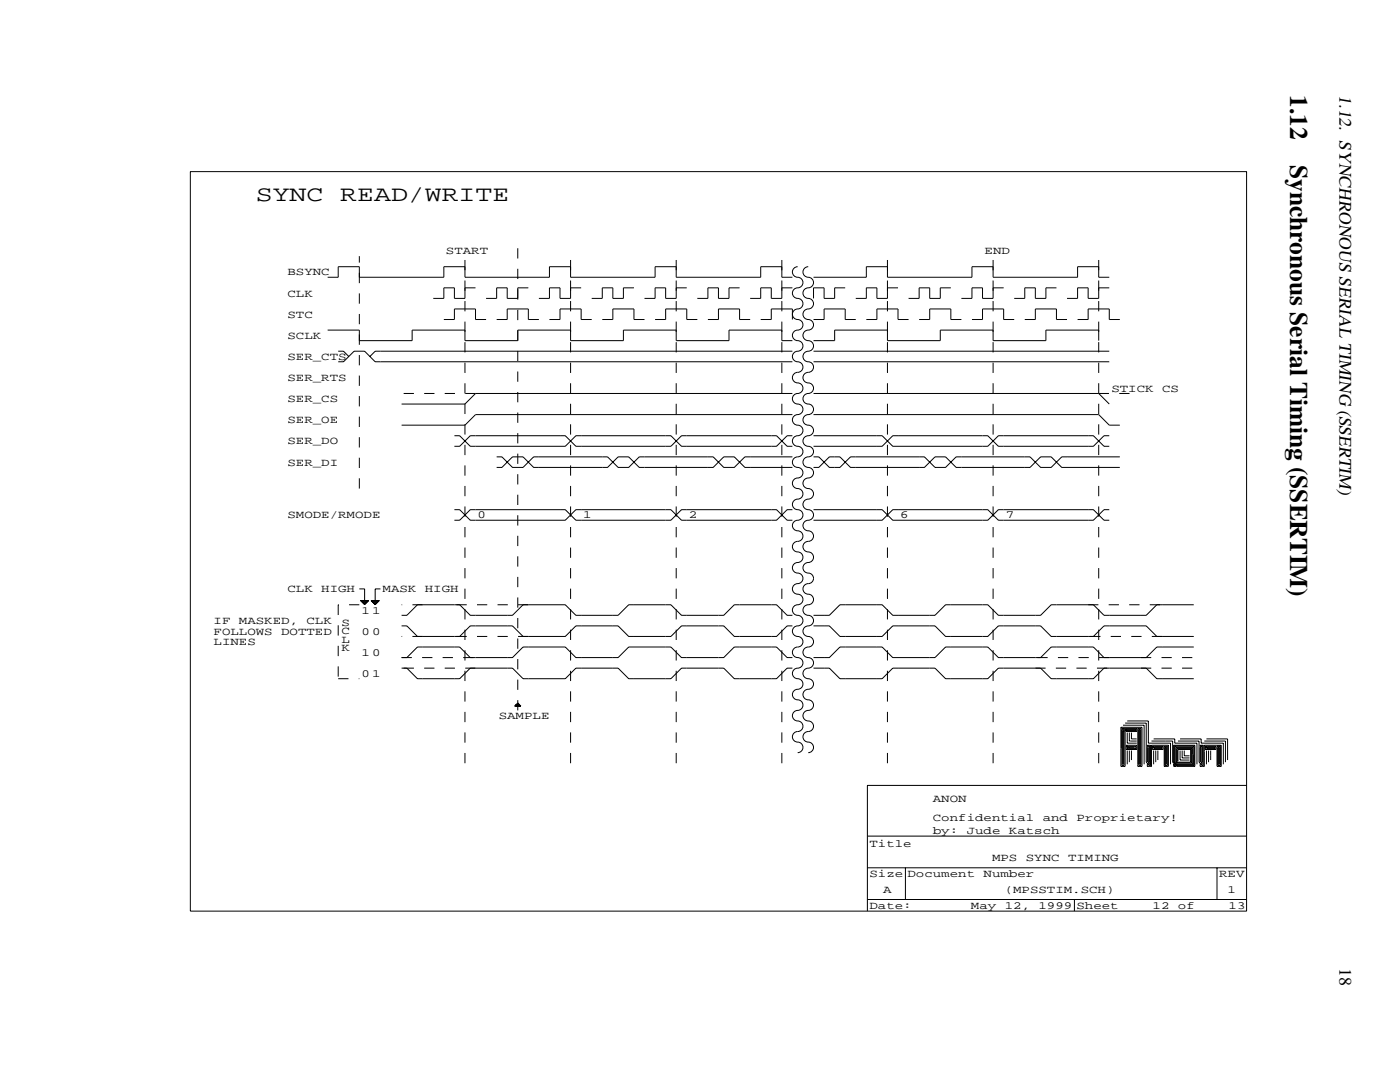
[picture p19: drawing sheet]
<svg xmlns="http://www.w3.org/2000/svg" width="279mm" height="216mm" viewBox="0 0 279 216" stroke-linecap="round" stroke-linejoin="round" font-family="sans-serif">
<defs><g id="words">
<g font-size="5.1">
<text x="257.5" y="19" transform="rotate(90 257.5 19)">1.12</text>
<text x="257.5" y="32.9" transform="rotate(90 257.5 32.9)">Synchronous Serial Timing (SSERTIM)</text>
</g>
<g font-size="4.4">
<text x="51.1" y="40">SYNC</text>
<text x="67.9" y="40">READ/WRITE</text>
</g>
<text font-size="3.6" x="267.4" y="19" transform="rotate(90 267.4 19)">1.12. SYNCHRONOUS SERIAL TIMING (SSERTIM)</text>
<text font-size="3.5" x="267.4" y="193.2" transform="rotate(90 267.4 193.2)">18</text>
<g font-size="2.2">
<text x="89" y="50.8">START</text>
<text x="196.5" y="50.8">END</text>
<text x="57.4" y="59.2">CLK</text>
<text x="57.4" y="55">BSYNC</text>
<text x="57.4" y="63.4">STC</text>
<text x="57.4" y="67.6">SCLK</text>
<text x="57.4" y="71.8">SER_CTS</text>
<text x="57.4" y="76">SER_RTS</text>
<text x="57.4" y="80.3">SER_CS</text>
<text x="221.8" y="78.2">STICK</text>
<text x="231.9" y="78.2">CS</text>
<text x="57.4" y="84.5">SER_OE</text>
<text x="57.4" y="88.7">SER_DO</text>
<text x="57.4" y="92.9">SER_DI</text>
<text x="57.4" y="103.4">SMODE/RMODE</text>
<text x="95.3" y="103.5">0</text>
<text x="116.4" y="103.5">1</text>
<text x="137.5" y="103.5">2</text>
<text x="179.6" y="103.5">6</text>
<text x="200.7" y="103.5">7</text>
<text x="57.4" y="118.2">CLK</text>
<text x="64.1" y="118.2">HIGH</text>
<text x="76.4" y="118.2">MASK</text>
<text x="84.8" y="118.2">HIGH</text>
<text x="42.6" y="124.5">IF</text>
<text x="47.7" y="124.5">MASKED,</text>
<text x="61.2" y="124.5">CLK</text>
<text x="68.1" y="124.9">S</text>
<text x="72.1" y="122.4">1 1</text>
<text x="42.6" y="126.6">FOLLOWS</text>
<text x="42.6" y="128.7">LINES</text>
<text x="56.1" y="126.6">DOTTED</text>
<text x="68.1" y="126.6">C</text>
<text x="68.1" y="128.3">L</text>
<text x="68.1" y="129.9">K</text>
<text x="72.1" y="126.6">0</text>
<text x="72.1" y="130.9">1</text>
<text x="74.2" y="126.6">0</text>
<text x="74.2" y="130.9">0</text>
<text x="72.1" y="135.1">0</text>
<text x="74.2" y="135.1">1</text>
<text x="99.5" y="143.5">SAMPLE</text>
<text x="186.2" y="160.1">ANON</text>
<text x="186.2" y="166.4">by:</text>
<text x="186.2" y="163.9">Confidential</text>
<text x="192.9" y="166.4">Jude</text>
<text x="201.4" y="166.4">Katsch</text>
<text x="208.1" y="163.9">and</text>
<text x="214.8" y="163.9">Proprietary!</text>
<text x="173.5" y="168.9">Title</text>
<text x="198" y="171.9">MPS</text>
<text x="204.7" y="171.9">SYNC</text>
<text x="213.2" y="171.9">TIMING</text>
<text x="173.5" y="175.1">Size Document</text>
<text x="176.3" y="178.2">A</text>
<text x="196.3" y="175.1">Number</text>
<text x="200.5" y="178.2">(MPSSTIM.SCH)</text>
<text x="243.3" y="175.1">REV</text>
<text x="245" y="178.2">1</text>
<text x="173.5" y="181.4">Date:</text>
<text x="193.8" y="181.4">May</text>
<text x="200.5" y="181.4">12,</text>
<text x="207.3" y="181.4">1999 Sheet</text>
<text x="230" y="181.4">12</text>
<text x="235.1" y="181.4">of</text>
<text x="245.2" y="181.4">13</text>
</g>
</g></defs>
<g fill="none" stroke="#000" stroke-width=".2">
<path d="M38 34.2h210.8v147.6h-210.8zM65.4 55.3h2.1v-2.1h4.2v2.1h16.9v-2.1h4.2v2.1h16.9v-2.1h4.2v2.1h16.8v-2.1h4.3v2.1h16.8v-2.1h4.2v2.1h2.1M94.9 57.4h-2.1v2.1h-2.1v-2.1h-2.1v2.1h-2.1M105.4 57.4h-2.1v2.1h-2.1v-2.1h-2.1v2.1h-2.1M116 57.4h-2.1v2.1h-2.1v-2.1h-2.1v2.1h-2.2M126.5 57.4h-2.1v2.1h-2.1v-2.1h-2.1v2.1h-2.1M137.1 57.4h-2.1v2.1h-2.2v-2.1h-2.1v2.1h-2.1M147.6 57.4h-2.1v2.1h-2.1v-2.1h-2.1v2.1h-2.1M158.1 57.4h-2.1v2.1h-2.1v-2.1h-2.1v2.1h-2.1M159.2 53.2a1.1 1.1 0 0 0-1 1.3 1.1 1.1 0 0 0 1.3 .9 1.11 1.11 0 0 1 .7 1.3 1.11 1.11 0 0 1-1.3 .8 1.11 1.11 0 0 0-.7 1.4 1.11 1.11 0 0 0 1.3 .7 1.11 1.11 0 0 1 .7 1.4 1.11 1.11 0 0 1-1.3 .7 1.11 1.11 0 0 0-.7 1.4 1.11 1.11 0 0 0 1.3 .7 1.11 1.11 0 0 1 .7 1.4 1.11 1.11 0 0 1-1.3 .7 1.11 1.11 0 0 0-.7 1.4 1.11 1.11 0 0 0 1.3 .7 1.11 1.11 0 0 1 .7 1.4 1.11 1.11 0 0 1-1.3 .7 1.11 1.11 0 0 0-.7 1.4 1.11 1.11 0 0 0 1.3 .7 1.11 1.11 0 0 1 .7 1.4 1.11 1.11 0 0 1-1.3 .8 1.11 1.11 0 0 0-.7 1.3 1.11 1.11 0 0 0 1.3 .8 1.11 1.11 0 0 1 .7 1.3 1.11 1.11 0 0 1-1.3 .8 1.11 1.11 0 0 0-.7 1.3 1.11 1.11 0 0 0 1.3 .8 1.11 1.11 0 0 1 .7 1.3 1.11 1.11 0 0 1-1.3 .8 1.11 1.11 0 0 0-.7 1.3 1.11 1.11 0 0 0 1.3 .8 1.11 1.11 0 0 1 .7 1.4 1.11 1.11 0 0 1-1.3 .7 1.11 1.11 0 0 0-.7 1.4 1.11 1.11 0 0 0 1.3 .7 1.11 1.11 0 0 1 .7 1.4 1.11 1.11 0 0 1-1.3 .7 1.11 1.11 0 0 0-.7 1.4 1.11 1.11 0 0 0 1.3 .7 1.11 1.11 0 0 1 .7 1.4 1.11 1.11 0 0 1-1.3 .7 1.11 1.11 0 0 0-.7 1.4 1.11 1.11 0 0 0 1.3 .7 1.11 1.11 0 0 1 .7 1.4 1.11 1.11 0 0 1-1.3 .7 1.11 1.11 0 0 0-.7 1.4 1.11 1.11 0 0 0 1.3 .8 1.11 1.11 0 0 1 .7 1.3 1.11 1.11 0 0 1-1.3 .8 1.11 1.11 0 0 0-.7 1.3 1.11 1.11 0 0 0 1.3 .8 1.11 1.11 0 0 1 .7 1.3 1.11 1.11 0 0 1-1.3 .8 1.11 1.11 0 0 0-.7 1.3 1.11 1.11 0 0 0 1.3 .8 1.11 1.11 0 0 1 .7 1.4 1.11 1.11 0 0 1-1.3 .7 1.11 1.11 0 0 0-.7 1.4 1.11 1.11 0 0 0 1.3 .7 1.11 1.11 0 0 1 .7 1.4 1.11 1.11 0 0 1-1.3 .7 1.11 1.11 0 0 0-.7 1.4 1.11 1.11 0 0 0 1.3 .7 1.11 1.11 0 0 1 .7 1.4 1.11 1.11 0 0 1-1.3 .7 1.11 1.11 0 0 0-.7 1.4 1.11 1.11 0 0 0 1.3 .7 1.11 1.11 0 0 1 .7 1.4 1.11 1.11 0 0 1-1.3 .7 1.11 1.11 0 0 0-.7 1.4 1.11 1.11 0 0 0 1.3 .7 1.11 1.11 0 0 1 .7 1.4 1.11 1.11 0 0 1-1.3 .8 1.11 1.11 0 0 0-.7 1.3 1.11 1.11 0 0 0 1.3 .8 1.11 1.11 0 0 1 .7 1.3 1.11 1.11 0 0 1-1.3 .8 1.11 1.11 0 0 0-.7 1.3 1.11 1.11 0 0 0 1.3 .8 1.11 1.11 0 0 1 .7 1.3 1.11 1.11 0 0 1-1.3 .8 1.11 1.11 0 0 0-.7 1.4 1.11 1.11 0 0 0 1.3 .7 1.11 1.11 0 0 1 .7 1.4 1.11 1.11 0 0 1-1.3 .7 1.11 1.11 0 0 0-.7 1.4 1.11 1.11 0 0 0 1.3 .7 1.11 1.11 0 0 1 .7 1.4 1.11 1.11 0 0 1-1.3 .7 1.11 1.11 0 0 0-.7 1.4 1.11 1.11 0 0 0 1.3 .7 1.05 1.05 0 0 1 .7 1.2 1.05 1.05 0 0 1-1 .9M161.3 53.2a1.1 1.1 0 0 0-1 1.3 1.1 1.1 0 0 0 1.3 .9 1.11 1.11 0 0 1 .7 1.3 1.11 1.11 0 0 1-1.3 .8 1.11 1.11 0 0 0-.7 1.4 1.11 1.11 0 0 0 1.3 .7 1.11 1.11 0 0 1 .7 1.4 1.11 1.11 0 0 1-1.3 .7 1.11 1.11 0 0 0-.7 1.4 1.11 1.11 0 0 0 1.3 .7 1.11 1.11 0 0 1 .7 1.4 1.11 1.11 0 0 1-1.3 .7 1.11 1.11 0 0 0-.7 1.4 1.11 1.11 0 0 0 1.3 .7 1.11 1.11 0 0 1 .7 1.4 1.11 1.11 0 0 1-1.3 .7 1.11 1.11 0 0 0-.7 1.4 1.11 1.11 0 0 0 1.3 .7 1.11 1.11 0 0 1 .7 1.4 1.11 1.11 0 0 1-1.3 .8 1.11 1.11 0 0 0-.7 1.3 1.11 1.11 0 0 0 1.3 .8 1.11 1.11 0 0 1 .7 1.3 1.11 1.11 0 0 1-1.3 .8 1.11 1.11 0 0 0-.7 1.3 1.11 1.11 0 0 0 1.3 .8 1.11 1.11 0 0 1 .7 1.3 1.11 1.11 0 0 1-1.3 .8 1.11 1.11 0 0 0-.7 1.3 1.11 1.11 0 0 0 1.3 .8 1.11 1.11 0 0 1 .7 1.4 1.11 1.11 0 0 1-1.3 .7 1.11 1.11 0 0 0-.7 1.4 1.11 1.11 0 0 0 1.3 .7 1.11 1.11 0 0 1 .7 1.4 1.11 1.11 0 0 1-1.3 .7 1.11 1.11 0 0 0-.7 1.4 1.11 1.11 0 0 0 1.3 .7 1.11 1.11 0 0 1 .7 1.4 1.11 1.11 0 0 1-1.3 .7 1.11 1.11 0 0 0-.7 1.4 1.11 1.11 0 0 0 1.3 .7 1.11 1.11 0 0 1 .7 1.4 1.11 1.11 0 0 1-1.3 .7 1.11 1.11 0 0 0-.7 1.4 1.11 1.11 0 0 0 1.3 .8 1.11 1.11 0 0 1 .7 1.3 1.11 1.11 0 0 1-1.3 .8 1.11 1.11 0 0 0-.7 1.3 1.11 1.11 0 0 0 1.3 .8 1.11 1.11 0 0 1 .7 1.3 1.11 1.11 0 0 1-1.3 .8 1.11 1.11 0 0 0-.7 1.3 1.11 1.11 0 0 0 1.3 .8 1.11 1.11 0 0 1 .7 1.4 1.11 1.11 0 0 1-1.3 .7 1.11 1.11 0 0 0-.7 1.4 1.11 1.11 0 0 0 1.3 .7 1.11 1.11 0 0 1 .7 1.4 1.11 1.11 0 0 1-1.3 .7 1.11 1.11 0 0 0-.7 1.4 1.11 1.11 0 0 0 1.3 .7 1.11 1.11 0 0 1 .7 1.4 1.11 1.11 0 0 1-1.3 .7 1.11 1.11 0 0 0-.7 1.4 1.11 1.11 0 0 0 1.3 .7 1.11 1.11 0 0 1 .7 1.4 1.11 1.11 0 0 1-1.3 .7 1.11 1.11 0 0 0-.7 1.4 1.11 1.11 0 0 0 1.3 .7 1.11 1.11 0 0 1 .7 1.4 1.11 1.11 0 0 1-1.3 .8 1.11 1.11 0 0 0-.7 1.3 1.11 1.11 0 0 0 1.3 .8 1.11 1.11 0 0 1 .7 1.3 1.11 1.11 0 0 1-1.3 .8 1.11 1.11 0 0 0-.7 1.3 1.11 1.11 0 0 0 1.3 .8 1.11 1.11 0 0 1 .7 1.3 1.11 1.11 0 0 1-1.3 .8 1.11 1.11 0 0 0-.7 1.4 1.11 1.11 0 0 0 1.3 .7 1.11 1.11 0 0 1 .7 1.4 1.11 1.11 0 0 1-1.3 .7 1.11 1.11 0 0 0-.7 1.4 1.11 1.11 0 0 0 1.3 .7 1.11 1.11 0 0 1 .7 1.4 1.11 1.11 0 0 1-1.3 .7 1.11 1.11 0 0 0-.7 1.4 1.11 1.11 0 0 0 1.3 .7 1.05 1.05 0 0 1 .7 1.2 1.05 1.05 0 0 1-1 .9M162.4 55.3h10.5v-2.1h4.2v2.1h16.9v-2.1h4.2v2.1h16.9v-2.1h4.2v2.1h2.1"/>
<path d="M168.7 57.4h-2.1v2.1h-2.1v-2.1h-2.1v2.1M179.2 57.4h-2.1v2.1h-2.1v-2.1h-2.1v2.1h-2.1M189.8 57.4h-2.1v2.1h-2.2v-2.1h-2.1v2.1h-2.1M200.3 57.4h-2.1v2.1h-2.1v-2.1h-2.1v2.1h-2.1M210.8 57.4h-2.1v2.1h-2.1v-2.1h-2.1v2.1h-2.1M221.4 57.4h-2.1v2.1h-2.1v-2.1h-2.1v2.1h-2.2M65.4 65.9h6.3v2.1h10.6v-2.1h10.5v2.1h10.5v-2.1h10.6v2.1h10.5v-2.1h10.6v2.1h10.5v-2.1h10.5v2.1h2.1M67.5 70.1h1.1l1 1M67.5 72.2h1.1l2.1-2.1h2.1l2.1 2.1h83.2M88.6 63.8h2.1v-2.2h4.2v2.2h2.1M99.1 63.8h2.1v-2.2h4.2v2.2h2.1M109.7 63.8h2.1v-2.2h4.2v2.2h2.1"/>
<path d="M120.2 63.8h2.1v-2.2h4.2v2.2h2.1M130.7 63.8h2.1v-2.2h4.3v2.2h2.1M141.3 63.8h2.1v-2.2h4.2v2.2h2.1M151.8 63.8h2.1v-2.2h4.2v2.2M158.1 70.1h-83.2l-1.1 1M158.1 78.5h-63.2l-2.1 2.1h-12.7M162.4 70.1h59M162.4 72.2h59M162.4 78.5h56.9l2.1 2.1M162.4 63.8h2.1v-2.2h4.2v2.2h2.1M162.4 68h4.2v-2.1h10.5v2.1h10.6v-2.1h10.5v2.1h10.5v-2.1h10.6v2.1M172.9 63.8h2.1v-2.2h4.2v2.2h2.1"/>
<path d="M183.4 63.8h2.1v-2.2h4.3v2.2h2.1M194 63.8h2.1v-2.2h4.2v2.2h2.1M204.5 63.8h2.1v-2.2h4.2v2.2h2.1M215.1 63.8h2.1v-2.2h4.2v2.2h2.1M90.7 86.9h1l2.1 2.2h19l2.1-2.2h19l2.1 2.2h19l2.1-2.2h1M90.7 89.1h1l2.1-2.2h19l2.1 2.2h19l2.1-2.2h19l2.1 2.2h1M99.1 91.2h1.1l2.1 2.1h2.1l2.1-2.1h14.8l2.1 2.1h2.1l2.1-2.1h14.7l2.1 2.1h2.1l2.2-2.1h9.4M99.1 93.3h1.1l2.1-2.1h2.1l2.1 2.1h14.8l2.1-2.1h2.1l2.1 2.1h14.7l2.1-2.1h2.1l2.2 2.1h9.4M158.1 82.7h-63.2l-2.1 2.1h-12.7M162.4 86.9h13.7l2.1 2.2h18.9l2.1-2.2h19l2.1 2.2h1.1M162.4 91.2h1l2.1 2.1h2.1l2.1-2.1h14.8l2.1 2.1h2.1l2.1-2.1h14.8l2.1 2.1h2.1l2.1-2.1h11.6M162.4 93.3h1l2.1-2.1h2.1l2.1 2.1h14.8l2.1-2.1h2.1l2.1 2.1h14.8l2.1-2.1h2.1l2.1 2.1h11.6"/>
<path d="M162.4 82.7h56.9l2.1 2.1h2.1M221.4 86.9h-1.1l-2.1 2.2h-19l-2.1-2.2h-18.9l-2.1 2.2h-13.7M71.7 117.5h1.1v3.2M71.9 119.8h1.7l-.8 .9zM72.1 119.8v.2M72.3 119.8v.5M72.6 119.8v.7M73 119.8v.7M73.2 119.8v.5M73.4 119.8v.2M74 119.8h1.7l-.8 .9zM74.2 119.8v.2"/>
<path d="M74.5 119.8v.5M74.7 119.8v.7M75.1 119.8v.7M75.3 119.8v.5M75.5 119.8v.2M75.9 117.5h-1v3.2M90.7 101.7h1l2.1 2.1h19l2.1-2.1h19l2.1 2.1h19l2.1-2.1h1M90.7 103.8h1l2.1-2.1h19l2.1 2.1h19l2.1-2.1h19l2.1 2.1h1M162.4 101.7h13.7l2.1 2.1h18.9l2.1-2.1h19l2.1 2.1h1.1M221.4 101.7h-1.1l-2.1 2.1h-19l-2.1-2.1h-18.9l-2.1 2.1h-13.7M80.1 124.9h1.1l2.1 2.1h8.4l2.1-2.1h8.5l2.1 2.1h8.4l2.1-2.1h8.5l2.1 2.1h8.4l2.1-2.1h8.4l2.1 2.1h8.5l2.1-2.1h1M80.1 122.8h1.1l2.1-2.1h8.4l2.1 2.1h8.5l2.1-2.1h8.4l2.1 2.1h8.5l2.1-2.1h8.4l2.1 2.1h8.4l2.1-2.1h8.5l2.1 2.1h1"/>
<path d="M80.1 131.2h1.1l2.1-2.1h8.4l2.1 2.1h8.5l2.1-2.1h8.4l2.1 2.1h8.5l2.1-2.1h8.4l2.1 2.1h8.4l2.1-2.1h8.5l2.1 2.1h1M80.1 133.3h1.1l2.1 2.1h8.4l2.1-2.1h8.5l2.1 2.1h8.4l2.1-2.1h8.5l2.1 2.1h8.4l2.1-2.1h8.4l2.1 2.1h8.5l2.1-2.1h1M162.4 124.9h3.1l2.1 2.1h8.5l2.1-2.1h8.4l2.1 2.1h8.4l2.1-2.1h8.5l2.1 2.1h8.4l2.1-2.1h8.5l2.1 2.1h7.3M162.4 133.3h3.1l2.1 2.1h8.5l2.1-2.1h8.4l2.1 2.1h8.4l2.1-2.1h8.5l2.1 2.1h8.4l2.1-2.1h8.5l2.1 2.1h7.3M238.2 120.7h-7.3l-2.1 2.1h-8.5l-2.1-2.1h-8.4l-2.1 2.1h-8.5l-2.1-2.1h-8.4l-2.1 2.1h-8.4l-2.1-2.1h-8.5l-2.1 2.1h-3.1M238.2 129.1h-7.3l-2.1 2.1h-8.5l-2.1-2.1h-8.4l-2.1 2.1h-8.5l-2.1-2.1h-8.4l-2.1 2.1h-8.4l-2.1-2.1h-8.5l-2.1 2.1h-3.1M102.7 140.9l.6-.6 .7 .6zM102.9 140.7v.2M103.1 140.5v.4M103.3 140.3v.6M103.5 140.5v.4M103.8 140.7v.2"/>
<path d="M223.7 145.1l.8 .9v6.9h-.8zM223.7 145.1h4.2v7.8h-.8v-7.6h.6v7.4h-.4v-7.2h.2v7M224.1 145.3l-.2 .2v7.2h.4v-6.7l-.2-.2v6.7M224.1 144.7h4.2v7.8M224.1 145.3h2.8v.7h-2.1zM224.5 144.3h4.3v7.8l.8 .8h.2v-4.2h3.4v4.2h-.9v-4h.7v3.8h-.4v-3.6h.2v3.4M224.5 145.5h2.1v.3h-1.8zM224.8 148.7h2.1v.9h-2.1zM224.8 148.7l.6 .6h1.2v-.4h-1.4l-.2 .4 .4-.2h1M225 143.9h4.2v4.4h4.4v4.2M225 146.2v2.1h1.9M225 149.8v2.7"/>
<path d="M225.4 146.2v1.7h1.5M225.4 149.8v2.3M225.8 146.2v1.2h1.1M225.8 149.8v1.9M229 152.1v-3h.2v3l.2 .2-.2 .4M229 148.7h.6v4l-.2 .2h-.4v-.4l.4-.4v-3.2h-.4zM229.8 147.9h4.2v4.2l.9 .8h3.6v-4.2h-4.3v3.4l.7 .6h3.3v-3.8h-3.8v3.2l.5 .4h3.1v-3.4h-3.3v3l.2 .2h2.9v-3h-2.9v2.8h2.7v-2.5h-2.5v2.3M230 148.9h2.1v.7h-2.1zM230 148.9l.4 .4h1.5v-.2h-1.5l-.2 .2M230.2 147.4h4.2v.9h4.5v4.2M230.2 149.8v2.7M230.7 149.8v2.3"/>
<path d="M231.1 149.8v1.9M234.2 152.5l.5 .4h-.5zM235.1 147.9h4.2v4.2l.8 .8h.3v-4.2h3.3v4.2h-.8v-4h.6v3.8h-.4v-3.6h.2v3.4M235.5 147.4h4.2v.9h4.4v4.2M235.5 149.8v1.9h1.9M235.9 149.8v1.4h1.5M236.3 149.8v1h1.1M239.5 148.7h.6v4l-.2 .2h-.4v-.4l.4-.4v-3.2h-.4zM239.5 152.1v-3h.2v3l.2 .2-.2 .4M240.4 147.9h4.2v4.2M240.6 148.9h2.1v.7h-2.1zM240.6 148.9l.4 .4h1.5v-.2h-1.5l-.2 .2"/>
<path d="M240.8 147.4h4.2v4.3M240.8 149.8v2.7M241.2 149.8v2.3M241.6 149.8v1.9M248.8 156.7h-75.7v25.1M173.1 179.5h75.7M173.1 173.2h75.7M173.1 166.8h75.7M180.7 173.2v6.3M214.4 179.5v2.3M242.9 173.2v6.3"/>
</g>
<g fill="none" stroke="#000" stroke-width=".2" stroke-dasharray="2" stroke-linecap="butt">
<path d="M94.9 78.5h-14.8M219.3 78.5h6.3M71.7 97.5v-46.4M67.5 120.7v14.7M67.5 135.4h4.2M71.7 120.7h-4.2M80.1 131.2h14.8M84.4 120.7h-4.3M84.4 127h-4.3M94.9 133.3h-14.8M105.4 120.7h-14.7M105.4 127h-14.7"/>
<path d="M206.6 133.3h14.8M217.2 120.7h14.7M221.4 131.2h-14.8M227.7 131.2h10.5M227.7 133.3h10.5M231.9 127h-14.7M92.8 152.3v-101.2M103.3 141.8v-92.8M113.9 152.3v-101.2M135 152.3v-101.2M156 152.3v-101.2M177.1 152.3v-101.2"/>
<path d="M198.2 152.3v-101.2M219.3 152.3v-101.2"/>
</g>
<use href="#words"/>
</svg>
